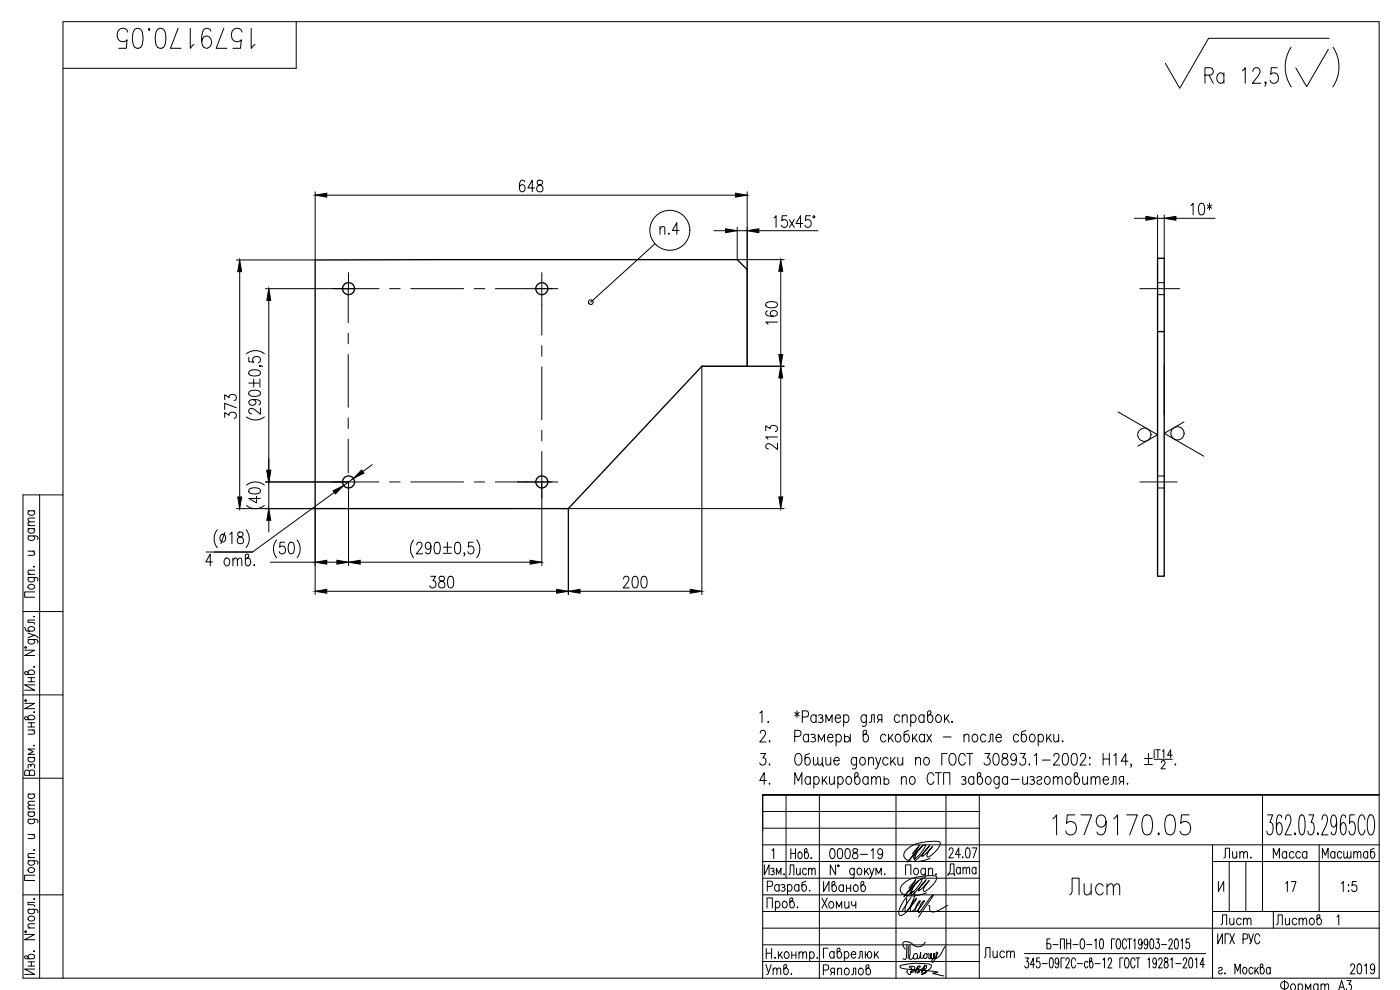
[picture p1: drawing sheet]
<svg xmlns="http://www.w3.org/2000/svg" width="420mm" height="297mm" viewBox="0 0 420 297" stroke-linecap="round" stroke-linejoin="round" font-family="sans-serif">
<defs><g id="words">
<g font-size="10.1">
<text x="33.9" y="15.9">1579170.05</text>
<text x="314.7" y="251.9">1579170.05</text>
</g>
<text font-size="9.3" x="319.6" y="269.9">Лист</text>
<g font-size="7.1">
<text x="154.5" y="58.9">648</text>
<text x="356.3" y="65.6">10*</text>
<text x="196.8" y="71.6">п.4</text>
<text x="234.2" y="98.4" transform="rotate(-90 234.2 98.4)">160</text>
<text x="72" y="126.6" transform="rotate(-90 72 126.6)">373</text>
<text x="234.2" y="136.2" transform="rotate(-90 234.2 136.2)">213</text>
<text x="60.7" y="171.1">4 отв.</text>
<text x="127.7" y="177.8">380</text>
<text x="185.9" y="177.8">200</text>
<text x="283.3" y="263.9">Дата</text>
</g>
<g font-size="6.6">
<text x="235.7" y="263.9">Лист</text>
<text x="247.6" y="258.9">0008-19</text>
<text x="245.9" y="268.8">Иванов</text>
<text x="384.5" y="268.8">17</text>
<text x="245.5" y="273.8">Хомич</text>
<text x="294.2" y="288.6">Лист</text>
</g>
<g font-size="6.2">
<text x="366.2" y="258.6">Лит.</text>
<text x="381" y="258.6">Масса</text>
<text x="395.5" y="258.6">Масштаб</text>
<text x="365.1" y="278.7">Лист</text>
<text x="382.1" y="278.7">Листов</text>
<text x="228.6" y="293.5">Утв.</text>
<text x="383.1" y="298.1">Фоpмат А3</text>
</g>
</g></defs>
<g fill="none" stroke="#000" stroke-width=".3">
<path d="M88.9 6.5v14h-70M387.5 14.2a10.7 10.7 0 0 0 0 11.9M398.7 14.8l-6.5 11.2-3.3-5.6M398.9 11.5h-36.2l-8.6 15-4.4-7.5M400.1 14.2a10.7 10.7 0 0 1-.1 11.9M361.6 22.5h1.6a1.13 1.13 0 0 0 .9-1.1 1.13 1.13 0 0 0-.9-1.1h-1.6v4.7M362.9 22.5l1.2 2.5M367.3 22.5a1.03 1.03 0 0 0-1-.7 1.03 1.03 0 0 0-.9 .7 1.56 1.56 0 0 0 1.2 2.5l.7-.7M367.3 21.9v3.1M372.8 21.2l.9-.9v4.7M376 21.4l.4-.9 1-.2a1.46 1.46 0 0 1 .2 2.5l-1.8 2.2h2.5M379.9 24.8l-.1 .2-.2-.2 .2-.3a.98 .98 0 0 1-.2 1.4"/>
<path d="M383.3 20.3h-1.8l-.2 2a1.36 1.36 0 0 1 1.8-.3 1.36 1.36 0 0 1 .6 1.7 1.27 1.27 0 0 1-1.1 1.3 1.27 1.27 0 0 1-1.4-.9M94.6 57.6v20.4h-23.7M98.1 58.6h122.6M224.2 57.6v52.3M196.6 73.1l-19.3 17.6M214.2 69.2h3.5M221.2 68.2v9.7h14.1M221.2 69.2h3M227.7 69.2h17.8M232.2 65.4l.7-.7v3.5M236.1 64.7h-1.3l-.2 1.5a1.07 1.07 0 0 1 1.5 .1 1.07 1.07 0 0 1 0 1.5 1.07 1.07 0 0 1-1.5 .1l-.1-.3M236.9 65.9l1.5 2.3"/>
<path d="M238.4 65.9l-1.5 2.3M240.9 67.1h-2l1.3-2.4v3.5M243.2 64.7h-1.4l-.1 1.5a1.07 1.07 0 0 1 1.5 .1 1.07 1.07 0 0 1 0 1.5 1.07 1.07 0 0 1-1.5 .1l-.1-.3M340.4 65.5h3.5M347.4 64.5v13M347.4 65.5h2M349.4 64.5v13M352.9 65.5h11.8M71.9 81.5v67.6M79.7 86.6h34M80.7 90.1v51M104.5 86.6v10.2"/>
<path d="M104.5 100v3.2M104.6 81.8v4.8M116.9 86.6h3.2M123.3 86.6h15.8M142.3 86.6h3.2M148.7 86.6h18.7M162.6 81.8v18.7M234.3 81.4v25M342.1 86.6h12M347.4 84.8h2M347.4 88.4h2M74 106.1a4.2 4.2 0 0 1 5.3 0"/>
<path d="M74.7 107.2v1.3l1.5 .2a1.07 1.07 0 0 1 .1-1.5 1.07 1.07 0 0 1 1.4 0 1.07 1.07 0 0 1 .1 1.5l-.3 .1M74.7 114.9h3M74.8 117.5a3.3 3.3 0 0 1 3.2 0l.2 .6a1.69 1.69 0 0 1-2 .8l-1.4-.4-.1-.4zM74.8 111.3a3.3 3.3 0 0 1 3.2 0l.2 .7a1.71 1.71 0 0 1-2 .8l-1.4-.4-.1-.4zM75.8 119.9a.92 .92 0 0 1 1 .9 1.04 1.04 0 0 1-1.3 .8 1.04 1.04 0 0 1-.7-1.3 2.97 2.97 0 0 1 3.2 0 .76 .76 0 0 1-.3 1.2M76.2 113.7v2.4M78 109.7l.2 .2-.2 .1-.2-.1 .2-.2 .8 .3M78 113.7v2.4M104.5 106.3v15.9M162.6 103.7v3.2M162.6 110.1v15.8M234.3 113.4v35.7"/>
<path d="M235.3 109.9h-24.7v68.5M349.4 109.5v15M74 125.1a4.2 4.2 0 0 0 5.3 0M78.2 122.4v1.9l-1.7-1.4a1 1 0 0 0-1.2-.4 1 1 0 0 0-.6 1.1l.3 .4 .5 .1M104.5 125.4v3.2M104.5 131.7v10.2M111.7 139.4l-2.8 2.1M162.6 135.5v13.9M162.6 129.1v3.2M335.5 123.6l11.9 6.8-5.9 3.5M355.3 126.6l-5.9 3.4 11.9 6.9M8.4 158.6h2"/>
<path d="M8.4 157.7h2M8.4 153.3h2M8.8 158.6a.67 .67 0 0 0-.4 .6 .67 .67 0 0 0 .4 .7 .85 .85 0 0 0 1.3-.1 .85 .85 0 0 0-.1-1.2M8.8 153.3a.67 .67 0 0 0-.4 .6 .67 .67 0 0 0 .4 .6 .85 .85 0 0 0 1.3 0 .85 .85 0 0 0-.1-1.2M10.4 156.6l-1.9 .1-.1 .4 .6 .6M10.4 155.4l-1.9 .1-.1 .5 .6 .6M11.9 148.5v145M18.9 148.5h-12v145h407v-287h-395v287M65.2 159a4.2 4.2 0 0 0 0 5.3M67.5 159.8l-1.2 3.3M70.9 152.6h23.7v25.8M71.5 159.8a.77 .77 0 0 0 .2 1.2 1.1 1.1 0 0 1 1.4 1 1.1 1.1 0 0 1-1.2 1.1 1.14 1.14 0 0 1-.7-1.4 1.14 1.14 0 0 1 1.3-.7 .77 .77 0 0 0 .3-1.2l-.4-.2z"/>
<path d="M73.9 159a4.2 4.2 0 0 1 0 5.3M74 151.7a4.2 4.2 0 0 0 5.3 0M74 145.5a4.2 4.2 0 0 1 5.3 0M74.8 146.7a3.3 3.3 0 0 1 3.2 0l.2 .7a1.71 1.71 0 0 1-2 .8l-1.4-.4-.1-.4zM77 148.9v2l-2.3-1.4h3.5M79.7 144.6h24.9v25.1M80.7 144.6v8M80.7 156.1v3.5M99.8 144.6h13.9M100.3 147.7l-24.5 17.9h-11.5M106.1 143.5l-3 2.2M116.9 144.6h3.2"/>
<path d="M123.3 144.6h15.8M142.3 144.6h3.2M148.7 144.6h18.7M155.3 144.6h10.4M162.6 144.6v25.1M168.1 152.6h67.2M170.6 152.6v25.8M342.1 144.6h11.2M347.4 146.4h2M347.4 142.8h2M8.4 173.3l2.7 .1a.59 .59 0 0 1 .2 .9M8.4 160.8l2.7 .1a.59 .59 0 0 1 .2 .9"/>
<path d="M8.4 172.3h2M8.4 165.4h2M8.5 175.6a.95 .95 0 0 1 1.3-.3 .95 .95 0 0 1 .5 1.2 .95 .95 0 0 1-1.3 .3 .95 .95 0 0 1-.5-1.2zM8.8 173.3l-.1 .1a.59 .59 0 0 0-.2 .9 .95 .95 0 0 0 1.3 .3 .95 .95 0 0 0 .5-1.1l-.3-.2M8.8 160.8l-.1 .1a.59 .59 0 0 0-.2 .9 .95 .95 0 0 0 1.3 .4 .95 .95 0 0 0 .5-1.2l-.3-.2M9.8 165.4l.6 .5-.1 .6-1.9 .1M10.1 170h.3zM10.4 177.6h-3v1.6h3M10.4 171.1l-1.9 .1-.1 .6 .6 .5M61.9 165.6h13.9M66.4 160.5a1.13 1.13 0 0 1 1.4 .7 1.13 1.13 0 0 1-.7 1.4 1.2 1.2 0 0 1-1.1-.8 1.2 1.2 0 0 1 .4-1.3zM68.9 160.3l.7-.7v3.5"/>
<path d="M81.1 168.7h13.5M83 162a4.2 4.2 0 0 0 0 5.4M85.4 162.7h-1.3l-.2 1.5a1.07 1.07 0 0 1 1.5 .1 1.07 1.07 0 0 1 0 1.4 1.07 1.07 0 0 1-1.5 .1l-.1-.3M86.9 162.9l.6-.2a1.71 1.71 0 0 1 .8 2l-.4 1.3-.6 .2a1.71 1.71 0 0 1-.8-2zM89.1 162a4.2 4.2 0 0 1 0 5.4M98.1 177.4h69M98.1 168.7h3M108.1 168.7h51M124.1 162a4.2 4.2 0 0 0 0 5.4M125.1 163.5l.1-.5 .4-.3h.5l.4 .3a1.3 1.3 0 0 1-.2 1.5l-1.4 1.7h1.9M129.3 163.8a.93 .93 0 0 1-.9 1.1 1.04 1.04 0 0 1-.8-1.3 1.04 1.04 0 0 1 1.3-.7 3 3 0 0 1 0 3.1l-.6 .2-.4-.2-.2-.3M130.7 162.9l.6-.2a1.71 1.71 0 0 1 .8 2l-.4 1.3-.6 .2a1.71 1.71 0 0 1-.8-2z"/>
<path d="M133.1 164.2h2.4M133.1 166h2.4M134.3 162.7v3M136.8 162.9l.7-.2a1.69 1.69 0 0 1 .8 2l-.4 1.3-.7 .2a1.71 1.71 0 0 1-.8-2zM139.5 166l-.2 .2-.1-.2 .1-.2 .2 .2-.3 .9M142 162.7h-1.3l-.2 1.5a1.14 1.14 0 0 1 1.9 .6 1.14 1.14 0 0 1-1.3 1.4l-.4-.2-.3-.5M143.1 162a4.2 4.2 0 0 1 0 5.4M174.1 177.4h33M6.9 183.5h12M7.4 195.1h3l-3 1.6h3M7.4 188.2l.3 .8 .4 .4h1.7l.5-.3a.95 .95 0 0 0-.5-1.1 .95 .95 0 0 0-1.3 .3 .64 .64 0 0 0 .3 1.1M7.5 194.1h.4v.3h-.4z"/>
<path d="M8.4 191.9l2.7 .1 .3 .3-.1 .6M8.4 189.9l2 .7-2 .7M8.8 191.9l-.3 .2a.65 .65 0 0 0 .3 1l.7 .1a.82 .82 0 0 0 .9-.9l-.4-.4M10.1 185h.3zM10.4 190.6l.9 .5 .1 .3M10.4 186.1h-2v.6l1.9 .2 .1 .4M6.9 208.5h12M7.4 211h3l-3 1.6h3M7.5 210.1h.4v.3h-.4zM8.4 201.9a1 1 0 0 1 1-.9 1 1 0 0 1 1 .9l-.6 .5h-2.1l-.3-.7 .4-.2 .3 .1 .7 .8M8.4 215.5a1 1 0 0 1 1-.9 1 1 0 0 1 1 .9l-.6 .4h-2.1l-.3-.6 .4-.3 .3 .1 .7 .8M8.4 203.3h2"/>
<path d="M8.4 204.6h2M8.4 219h2M8.4 216.9h2M8.4 218.1h2M9.4 203.3v1.3M9.4 216.9v1.2M9.8 219l.6 .6-.1 .6-1.9 .1M10.1 200.1h.3zM10.1 213.7h.3zM10.4 205.5h-3l3 1.6h-3M228 213.9l.7-.6v3.5M228.2 219.9l.1-.4 .4-.4h.5l.4 .4a1.26 1.26 0 0 1-.2 1.5l-1.4 1.6h1.9"/>
<path d="M230.5 216.5v.3zM238.5 213.8l1.4 1M239.2 213.3v2M239.9 213.8l-1.4 1M240.8 215.1h1.2a.96 .96 0 0 0 .7-.9 .96 .96 0 0 0-.7-.9h-1.2v3.5M244.9 215a.78 .78 0 0 0-.7-.6 .78 .78 0 0 0-.8 .6 1.06 1.06 0 0 0 0 1.3 1.06 1.06 0 0 0 1.3 .3l.2-.3M244.9 214.5v2.3M245.6 214.6a.85 .85 0 0 1 1.3 .4l-.4 .5h-.4M246.5 215.5a.68 .68 0 0 1 .6 .6 .68 .68 0 0 1-.6 .7l-.9-.2M247.9 216.8v-2.3l.9 1.8 .9-1.8v2.3M250.7 215.5h1.6v-.4a.75 .75 0 0 0-.7-.7 .75 .75 0 0 0-.8 .6 1.06 1.06 0 0 0 0 1.2 1.06 1.06 0 0 0 1.2 .4l.3-.3M253.2 215a.78 .78 0 0 1 .7-.6 .78 .78 0 0 1 .8 .6 1.06 1.06 0 0 1 0 1.2 1.06 1.06 0 0 1-1.3 .4l-.2-.3"/>
<path d="M253.2 214.5v3.4M260 215l-.1-.2a.68 .68 0 0 0-1.1-.2 1.24 1.24 0 0 0-.4 1.3 1.24 1.24 0 0 0 1.1 .9l.5-.5M260 214.5l-.1 3.1a.68 .68 0 0 1-1.1 .2M260.9 216.8l.6-.2 .1-2.1h.8v2.3M263.9 215.9l-.6 .9M264.7 215.9h-.8l-.4-.3-.2-.5 .3-.5 1.1-.1v2.3M270 215a.77 .77 0 0 0-.7-.6 .77 .77 0 0 0-.8 .6 1.06 1.06 0 0 0 0 1.2 1.06 1.06 0 0 0 1.2 .4l.3-.3M270.8 215.1l.7-.6 .6 .1 .2 2.2M270.8 214.5v2.3M272.6 219.1l-1.1 .5-.2 2.4a.75 .75 0 0 0 .7 .6 .75 .75 0 0 0 .8-.5 1.05 1.05 0 0 0 0-1.3 1.05 1.05 0 0 0-1.2-.3l-.3 .3M273.3 215a.78 .78 0 0 1 .8-.6 .78 .78 0 0 1 .7 .6 1.06 1.06 0 0 1 0 1.2 1.06 1.06 0 0 1-1.2 .4l-.3-.3M273.3 214.5v3.4"/>
<path d="M277.3 215a.77 .77 0 0 0-.7-.6 .77 .77 0 0 0-.7 .6 1.05 1.05 0 0 0-.1 1.3 1.05 1.05 0 0 0 1.3 .3l.2-.3M277.3 214.5v2.3M278.9 214.5a1.17 1.17 0 0 1 1.1 1.1 1.17 1.17 0 0 1-1.1 1.2l-.5-.7v-2.5l.4-.3h.4l.3 .5-.2 .3-.9 .9M281.2 214.6a.74 .74 0 0 1 1.2 .4 1.06 1.06 0 0 1 0 1.2 1.06 1.06 0 0 1-1.2 .4 1.42 1.42 0 0 1 0-2zM283.5 214.5v2.3M284 215.5l.9 1.3M284.8 214.5l-1.3 1.6M285.7 216.5v.3zM307.8 219.1l-1.1 .5-.2 2.4a.75 .75 0 0 0 .7 .6 .75 .75 0 0 0 .8-.5 1.05 1.05 0 0 0 0-1.3 1.05 1.05 0 0 0-1.2-.3l-.3 .3M6.9 233.5h12M8.4 238.2h2M8.4 227.3h2"/>
<path d="M8.8 238.2a.67 .67 0 0 0-.4 .7 .67 .67 0 0 0 .4 .6 .85 .85 0 0 0 1.3 0 .85 .85 0 0 0-.1-1.3M8.8 231.6l-.5-.6-.6 .1-.3 .5v1h3v-1a.82 .82 0 0 0-.8-.6 .82 .82 0 0 0-.8 .6v1M8.8 227.3a.67 .67 0 0 0-.4 .6 .67 .67 0 0 0 .4 .6 .85 .85 0 0 0 1.3 0 .85 .85 0 0 0-.1-1.2M9.3 229.7l.5-.5 .3 .1 .3 .4-.1 .8M9.3 230v-.3l-.5-.4a.73 .73 0 0 0-.3 1.2M10.1 223.7h.3zM10.4 224.7h-2l1.6 .8-1.6 .8h2M228.3 226.1h1.5l-.9 1.3a1.03 1.03 0 0 1 .9 1.6 1.03 1.03 0 0 1-1.8-.1M228.9 238.5h185h-185M228.9 238.5v55M230 234.2h-2l1.4-2.4v3.5M230.9 222.3v.3z"/>
<path d="M230.9 229.2v.4zM230.9 235v.3zM235.9 238.5v25M238.5 221h1.2a.95 .95 0 0 0 .7-1 .95 .95 0 0 0-.7-.9h-1.2v3.5M238.5 235.3v-3.5l1.1 2.5 1.1-2.5v3.5M239.1 226.2l.2-.1a1.53 1.53 0 0 1 1.4 2.1l-.2 .5a.93 .93 0 0 1-.9 .9 .93 .93 0 0 1-.9-.9 2.47 2.47 0 0 1 .4-2.5zM242.7 220.8a.78 .78 0 0 0-.8-.5 .78 .78 0 0 0-.7 .5 1.06 1.06 0 0 0-.1 1.3 1.06 1.06 0 0 0 1.3 .4l.3-.4M242.7 220.3v2.3M242.9 226.1l-1.2 .5-.1 2.3a.75 .75 0 0 0 .7 .7 .75 .75 0 0 0 .8-.5 1.06 1.06 0 0 0 0-1.3 1.06 1.06 0 0 0-1.2-.4l-.3 .3M243.2 233.5l-.3-.3a1.08 1.08 0 0 0-1.3 .4 1.08 1.08 0 0 0 .3 1.4l.1 .2a.74 .74 0 0 0 1.2-.4M243.2 233v2.3M243.3 220.5a.84 .84 0 0 1 1.4 .3l-.2 .3-.6 .2"/>
<path d="M244.1 227.2l.2 2.2 .5 .2 .6-.7M244.3 221.3a.68 .68 0 0 1 .5 .7 .68 .68 0 0 1-.5 .6l-1-.1M244.3 233.5l.2-.3a1.11 1.11 0 0 1 1.4 .6 1.11 1.11 0 0 1-.5 1.4 .74 .74 0 0 1-1.1-.4M244.3 233v3.5M245.4 227.2l.2 2.2 .5 .2 .7-.7M245.6 222.6v-2.3l.9 1.8 .9-1.8v2.3M245.9 238.5v55M246.8 227.2v2.4h.3v.5M246.8 233v2.3M247.3 234l1 1.3M247.9 227.2l.1 2.2 .7 .2 .6-.7M248.1 233l-1.3 1.7"/>
<path d="M248.4 221.3h1.6v-.3a.75 .75 0 0 0-.7-.7 .75 .75 0 0 0-.8 .5 1.07 1.07 0 0 0 0 1.3 1.07 1.07 0 0 0 1.2 .4l.3-.4M248.9 233l.2 2.2 .6 .1 .7-.6M249.3 227.2v2.4M250.3 228.2h1.6v-.3a.75 .75 0 0 0-.7-.7 .75 .75 0 0 0-.8 .5 1.06 1.06 0 0 0 0 1.3 1.06 1.06 0 0 0 1.2 .4l.3-.3M250.4 233v2.3M250.9 220.8a.77 .77 0 0 1 .8-.5 .77 .77 0 0 1 .7 .5 1.07 1.07 0 0 1 0 1.3 1.07 1.07 0 0 1-1.2 .4l-.3-.4M250.9 220.3v3.5M251.4 233.5a.77 .77 0 0 1 .8-.5 .77 .77 0 0 1 .7 .5 1.06 1.06 0 0 1 .1 1.3 1.06 1.06 0 0 1-1.3 .4l-.3-.4M251.4 233v3.5M253.4 221.3a.85 .85 0 0 1 1.4 0 .85 .85 0 0 1-.4 1.3h-.5l-.5-.3M253.4 220.3v2.3M254.3 233.2l.2-.2a1.17 1.17 0 0 1 1.1 1.2 1.17 1.17 0 0 1-1.1 1.1 1.38 1.38 0 0 1-.2-2.1z"/>
<path d="M255.2 220.3v2.3M257 227.7l-.1-.1a.68 .68 0 0 0-1-.2 1.24 1.24 0 0 0-.4 1.3 1.24 1.24 0 0 0 1 .9l.5-.5M257 227.2l-.1 3.2a.68 .68 0 0 1-1 .2M257 233a1.17 1.17 0 0 1 1.1 1.2 1.17 1.17 0 0 1-1.1 1.1l-.5-.6v-2.5l.4-.4h.4l.3 .5-.1 .4-1 .8M258.4 227.4a.76 .76 0 0 1 1.2 .3 1.06 1.06 0 0 1 0 1.3 1.06 1.06 0 0 1-1.2 .4 1.44 1.44 0 0 1 0-2zM259.6 220.3a1.17 1.17 0 0 1 1.1 1.2 1.17 1.17 0 0 1-1.1 1.1l-.6-.6v-2.5l.5-.4h.4l.2 .5-.1 .3-1 .9M260.5 233.5l-.2-.3a1.11 1.11 0 0 0-1.4 .6 1.11 1.11 0 0 0 .4 1.4 .74 .74 0 0 0 1.2-.4M260.5 233v2.3M260.7 227.9l.6-.7 .7 .2 .1 2.2M260.7 227.2v2.4M261.6 233.7l.7-.7 .5 .2 .1 2.1M261.6 233v2.3"/>
<path d="M262.8 227.2l.8 2.4 .8-2.4M262.9 233.7l.7-.7 .5 .2 .2 2.1M263.6 229.6l-.3 .6-.6 .5M265.3 234a.86 .86 0 0 1 1.4 0 .86 .86 0 0 1-.4 1.3h-.6l-.4-.3M265.3 233v2.3M265.9 220.8a.78 .78 0 0 0-.8-.5 .78 .78 0 0 0-.7 .5 1.07 1.07 0 0 0 0 1.3 1.07 1.07 0 0 0 1.2 .4l.3-.4M266.5 227.7a.78 .78 0 0 0-.7-.5 .78 .78 0 0 0-.8 .5 1.06 1.06 0 0 0 0 1.3 1.06 1.06 0 0 0 1.3 .4l.2-.3M266.7 220.3v2.3M267.2 221.3l.9 1.3M267.3 227.2v2.4M267.9 228.2l.9 1.4M268 220.3l-1.3 1.7"/>
<path d="M268.6 227.2l-1.3 1.7M268.9 238.5v55M269 220.5a1.13 1.13 0 0 1 1.5 .7 1.13 1.13 0 0 1-.8 1.4 1.2 1.2 0 0 1-1.1-.8 1.2 1.2 0 0 1 .4-1.3zM269.5 227.2l.1 2.2 .7 .2 .6-.7M270.5 233.7l.7-.7 .7 .2 .1 2.1M270.5 233v2.3M270.9 227.2v2.4M273.3 233.2a.74 .74 0 0 1 1.2 .3 1.06 1.06 0 0 1 .1 1.3 1.06 1.06 0 0 1-1.3 .4 1.45 1.45 0 0 1 0-2zM273.9 220.3v2.3M274.4 221.3l.9 1.3M274.8 227.9l.7-.7 .6 .2 .2 2.2M274.8 227.2v2.4"/>
<path d="M275.2 220.3l-1.3 1.7M277.5 220.8a.78 .78 0 0 0-.8-.5 .78 .78 0 0 0-.7 .5 1.06 1.06 0 0 0-.1 1.3 1.06 1.06 0 0 0 1.3 .4l.3-.4M277.5 220.3v2.3M277.6 227.4a.74 .74 0 0 1 1.2 .3 1.06 1.06 0 0 1 0 1.3 1.06 1.06 0 0 1-1.2 .4 1.42 1.42 0 0 1 0-2zM278.1 220.3l1.5 2.3M279.6 220.3l-1.5 2.3M280.3 232.7a.94 .94 0 0 0-1-.9 .94 .94 0 0 0-.9 .9l-.1 .5a1.53 1.53 0 0 0 1.3 2.1l.7-.8M280.6 231.8h1.9M281.6 231.8v3.5M283.1 221.1h2.4M283.2 235.3v-3.5h1.9v3.5M283.9 238.5v55"/>
<path d="M284.3 226.1h-1.7v3.5M285.3 226.2l.3-.1a1.53 1.53 0 0 1 1.3 2.1l-.1 .5a.94 .94 0 0 1-.9 .9 .94 .94 0 0 1-1-.9l-.1-.5a2.39 2.39 0 0 1 .5-2zM288.5 233.2a.84 .84 0 0 1 1.4 .3l-.4 .5h-.4M289.3 221l.7-.7 .7 .2 .1 2.1M289.3 220.3v2.3M289.5 234a.68 .68 0 0 1 .5 .7 .68 .68 0 0 1-.5 .6l-1-.1M289.7 226.9a.93 .93 0 0 0-.9-.9 .93 .93 0 0 0-.9 .9 2.2 2.2 0 0 0 .6 2.7 1 1 0 0 0 1.2-.9M290.1 226.1h1.9M291.1 226.1v3.5M292.1 220.5a.74 .74 0 0 1 1.2 .3 1.07 1.07 0 0 1 .1 1.3 1.07 1.07 0 0 1-1.3 .4 1.42 1.42 0 0 1 0-2zM292.2 233.5l-.2-.3a1.08 1.08 0 0 0-1.3 .4 1.08 1.08 0 0 0 .2 1.4l.2 .2a.74 .74 0 0 0 1.1-.4M292.2 233v2.3"/>
<path d="M293.9 233a1.17 1.17 0 0 1 1 1.2 1.17 1.17 0 0 1-1 1.1l-.6-.6v-2.5l.4-.4h.4l.3 .5-.2 .4-.9 .8M295.6 226.1h1.5l-.9 1.3a1.03 1.03 0 0 1 .9 1.6 1.03 1.03 0 0 1-1.8-.1M295.9 220.8a.78 .78 0 0 0-.8-.5 .78 .78 0 0 0-.7 .5 1.07 1.07 0 0 0 0 1.3 1.07 1.07 0 0 0 1.2 .4l.3-.4M296.1 233.2l.3-.2a1.17 1.17 0 0 1 1.1 1.2 1.17 1.17 0 0 1-1.1 1.1 1.38 1.38 0 0 1-.3-2.1zM296.5 222.6l.6-.1 .1-2.2h.8v2.3M298.4 226.2l.7-.1a1.68 1.68 0 0 1 .8 2l-.4 1.3-.7 .2a1.71 1.71 0 0 1-.8-2zM298.9 221.3h1.6v-.3a.75 .75 0 0 0-.6-.7 .75 .75 0 0 0-.8 .5 1.07 1.07 0 0 0-.1 1.3 1.07 1.07 0 0 0 1.2 .4l.3-.4M299.9 233.5l-.6-.5a1.17 1.17 0 0 0-1.1 1.2 1.17 1.17 0 0 0 1.1 1.1l.6-.5M299.9 233l-.2 3.2-.4 .3-.6-.2M300.9 226.2a.79 .79 0 0 0 .3 1.2 1.1 1.1 0 0 1 1.3 1 1.1 1.1 0 0 1-1.2 1.2 1.14 1.14 0 0 1-.6-1.4 1.14 1.14 0 0 1 1.3-.8 .7 .7 0 0 0 .4-.7 .7 .7 0 0 0-.6-.6zM302.4 233.5a.77 .77 0 0 0-.7-.5 .77 .77 0 0 0-.8 .5 1.06 1.06 0 0 0 0 1.3 1.06 1.06 0 0 0 1.2 .4l.3-.4M302.4 233v2.3"/>
<path d="M303.5 233.8h2.3M305.1 227.2a.94 .94 0 0 1-1 1 1.04 1.04 0 0 1-.8-1.3 1.04 1.04 0 0 1 1.4-.7 2.96 2.96 0 0 1 0 3.2l-.7 .2-.4-.2-.1-.3M305.7 220.8a.78 .78 0 0 0-.7-.5 .78 .78 0 0 0-.8 .5 1.07 1.07 0 0 0 0 1.3 1.07 1.07 0 0 0 1.3 .4l.2-.4M306.2 226.1h1.5l-.8 1.3a1.03 1.03 0 0 1 .9 1.6 1.03 1.03 0 0 1-1.8-.1M306.9 233l.2 2.2 .6 .1 .7-.6M308.4 233v2.3M308.9 229.2v.4zM309.1 233.2a.84 .84 0 0 1 1.3 .3l-.4 .5h-.4M309.3 220.5a.74 .74 0 0 1 1.2 .3 1.07 1.07 0 0 1 0 1.3 1.07 1.07 0 0 1-1.2 .4 1.42 1.42 0 0 1 0-2zM310 234a.68 .68 0 0 1 .5 .7 .68 .68 0 0 1-.5 .6l-.9-.1M310.4 226.7l.7-.6v3.5M311.2 233.5a.77 .77 0 0 1 .7-.5 .77 .77 0 0 1 .8 .5l-.4 .5-.7 .2a.63 .63 0 0 0-.3 1 .84 .84 0 0 0 1.4-.4"/>
<path d="M311.6 220.8a.78 .78 0 0 1 .7-.5 .78 .78 0 0 1 .8 .5 1.07 1.07 0 0 1 0 1.3 1.07 1.07 0 0 1-1.3 .4l-.2-.4M311.6 220.3v3.5M312.8 228.1h2.4M313.8 233.2a.74 .74 0 0 1 1.3 .3 1.06 1.06 0 0 1 0 1.3 1.06 1.06 0 0 1-1.3 .4 1.45 1.45 0 0 1 0-2zM314.1 220.3v2.3M314.7 221.3l.9 1.3M315.5 220.3l-1.4 1.7M316.1 233.7l.7-.7 .5 .2 .2 2.1M316.1 233v2.3M316.3 220.3l.1 2.2 .7 .1 .6-.6M316.3 226.9l.1-.5 .4-.3h.5l.4 .3a1.3 1.3 0 0 1-.2 1.5l-1.4 1.7h1.9M317.5 233.7l.6-.7 .6 .2 .1 2.1"/>
<path d="M317.7 220.3v2.3M318.9 222.3v.3zM319.2 226.2l.6-.1a1.68 1.68 0 0 1 .9 2l-.4 1.3-.7 .2a1.71 1.71 0 0 1-.8-2zM320.1 233.2a.74 .74 0 0 1 1.2 .3 1.06 1.06 0 0 1 .1 1.3 1.06 1.06 0 0 1-1.3 .4 1.45 1.45 0 0 1 0-2zM321.8 226.2l.7-.1a1.68 1.68 0 0 1 .8 2l-.4 1.3-.6 .2a1.71 1.71 0 0 1-.9-2zM322.9 233a1.17 1.17 0 0 1 1.1 1.2 1.17 1.17 0 0 1-1.1 1.1l-.5-.6v-2.5l.4-.4h.4l.2 .5-.1 .4-.9 .8M324.3 226.9l.1-.5 .4-.3h.5l.4 .3a1.29 1.29 0 0 1-.3 1.5l-1.3 1.7h1.9M324.9 233l.2 2.2 .6 .1 .7-.6M326.4 233v2.3M327.1 227.2v.4zM327.1 229.2v.4zM327.4 233.7l.7-.7 .6 .2 .1 2.1"/>
<path d="M327.4 233v2.3M328.8 233.7l.6-.7 .6 .2 .1 2.1M331.1 234h1.6v-.3a.75 .75 0 0 0-.7-.7 .75 .75 0 0 0-.8 .5 1.06 1.06 0 0 0 0 1.3 1.06 1.06 0 0 0 1.2 .4l.3-.4M331.1 226.1v3.5M331.1 227.7h1.8M332.9 226.1v3.5M333.4 235.3l.6-.1 .1-2.2h.8v2.3M334.3 226.7l.6-.6v3.5M336.4 234.5l-.5 .8M337.2 234.5l-1.1-.2-.2-.5 .2-.6 1.1-.2v2.3M338.4 235v.3zM338.5 228.4h-2l1.4-2.3v3.5"/>
<path d="M339.6 229.4l-.2 .2-.1-.2 .1-.2 .2 .2-.3 .8M343.5 227.6h2.4M343.5 229.4h2.4M344.7 226.1v3M346.4 225v2.4M346.4 227.8h5.4M346.8 225h1.4M347.5 225v2.4M348.5 228.8l.4-.6h.4l.4 .5-.3 .8-1 1.2h1.3M348.8 225.4l.5-.4v2.4M351.8 226.6h-1.4l.9-1.6v2.4M352.7 229.2v.4z"/>
<path d="M378.9 238.5v35M8.4 258.3l2.7 .1 .3 .3-.1 .6M8.4 245.8l2.7 .1 .3 .3-.1 .6M8.4 257.3h2M8.4 250.4h2M8.4 243.6h2M8.4 242.7h2M8.8 258.3l-.3 .2a.65 .65 0 0 0 .3 1l.7 .1a.82 .82 0 0 0 .9-.9l-.4-.4M8.8 245.8l-.3 .2a.65 .65 0 0 0 .3 1.1l.7 .1a.82 .82 0 0 0 .9-1l-.4-.4M8.8 243.6a.66 .66 0 0 0-.4 .6 .66 .66 0 0 0 .4 .7 .85 .85 0 0 0 1.3-.1 .85 .85 0 0 0-.1-1.2M9.8 250.4l.6 .5-.1 .6-1.9 .1M10.1 255h.3z"/>
<path d="M10.4 256.1l-1.9 .1-.1 .6 .6 .5M10.4 241.6l-1.9 .1-.1 .4 .6 .6M10.4 240.4l-1.9 .1-.1 .5 .6 .6M228.9 249.3v-10.8h65v55M228.9 253.5h185M228.9 248.5h65M228.9 258.5h65M228.9 243.5h65M229.4 259.5v3l1.4-3v3M231.7 255.2l.5-.6v3M237.3 254.6v3M237.3 256.1h1.4"/>
<path d="M238.7 254.6v3M239.7 255.8l.2-.2a1.02 1.02 0 0 1 .9 1 1.02 1.02 0 0 1-.9 1l-.5-.8zM241.8 255.6a1.02 1.02 0 0 1 .9 1 1.02 1.02 0 0 1-.9 1l-.4-.5v-2.2l.6-.3 .1 .8-.7 .7M250.8 259.5v3l-1.6-3v3M275.3 255.6l-3 3.1 1.7-2 1.9-3-2 2.5M276.7 253.8l-2 2.4-.5 .9 .1 .6 1.9-1.6 1.2-1.7 .4-.9-.9 .3-1.6 1.8-.7 1.6v1l3.1-2.8 1.3-1.7-1.7 1.9-.6 1.4 1.3-1 1.9-2.1-.9 1.1-.8 1.6 .2 .6 .9-.5 2.2-2.1 .6-1.1 .1-.6-.9-.5-2.4 .1-2.4 .3-2.2 .6-1.4 .8-1.2 1.2-.5 1 .3 1 1.3 .8 1.8 .3 1.7-.1 2.8-.8M284.8 255.1l.1-.4a.66 .66 0 0 1 1-.1 .66 .66 0 0 1 0 .9l-1.2 1.9h1.4M288.2 256.4h-1.5l1-2v3M290 254.5l.5-.1a1.88 1.88 0 0 1 .5 2.4l-.2 .5-.5 .1a2.47 2.47 0 0 1-.3-2.9zM291.7 254.4h1.4l-1 3M363.9 258.5h50M363.9 253.5v40"/>
<path d="M368.9 258.5v15M373.9 258.5v15M380.4 244.5h1.5l-.8 2.3h.4a2.84 2.84 0 0 1-.2 3.7l-.9-.3-.2-.8M384.7 245.3l-.2-.5-.4-.3-.6 .3a8.9 8.9 0 0 0 0 5.4l.5 .3a2.49 2.49 0 0 0 0-3.7l-.5 .3-.5 1.4M385.8 245.9l.3-1.1 .2-.3h.6a2.62 2.62 0 0 1 .1 3.1l-1.4 2.9h2M388.7 249.9v.6zM390.2 244.8l.4-.3 .7 .3a8.9 8.9 0 0 1 0 5.4l-.7 .3a3.9 3.9 0 0 1-.8-3.4zM392.8 244.5h1.5l-.8 2.3h.4a2.84 2.84 0 0 1-.3 3.7l-.8-.3-.3-.8M395.5 249.9v.6zM395.9 253.5v20M396.8 245.9l.2-1.1 .3-.3h.5a2.59 2.59 0 0 1 .2 3.1l-1.4 2.9h1.9M401.1 246.5l-.4 1.4-.5 .3a2.52 2.52 0 0 1 0-3.7l.5 .3a8 8 0 0 1 0 5.4l-.7 .3-.4-.3-.1-.6"/>
<path d="M403.9 245.3l-.2-.5-.4-.3-.6 .3a8.9 8.9 0 0 0 0 5.4l.5 .3a2.52 2.52 0 0 0 0-3.7l-.5 .3-.5 1.4M406.5 244.5h-1.4l-.1 2.6 .5-.6h.4a2.83 2.83 0 0 1 0 4l-.8-.3-.3-.8M409.6 245.9l-.1-.6a.83 .83 0 0 0-.5-.7 .83 .83 0 0 0-.9 .2 6.1 6.1 0 0 0 .3 5.7 1.22 1.22 0 0 0 1.2-1.4M411.2 244.5a1.22 1.22 0 0 1 1.2 1.4 5.3 5.3 0 0 1-.7 4.6 1.22 1.22 0 0 1-1.2-1.4 5.3 5.3 0 0 1 .7-4.6zM6.9 268.5h12M7.5 279.4h.4v.3h-.4zM8.4 272.8l2.7 .1a.59 .59 0 0 1 .2 1M8.4 278.4h2M8.5 260.7a.95 .95 0 0 1 1.3-.4 .95 .95 0 0 1 .5 1.1 .95 .95 0 0 1-1.3 .4 .95 .95 0 0 1-.5-1.1zM8.5 275.2a.95 .95 0 0 1 1.3-.3 .95 .95 0 0 1 .5 1.1 .95 .95 0 0 1-1.3 .4 .95 .95 0 0 1-.5-1.2zM8.8 272.8l-.1 .1a.59 .59 0 0 0-.2 1 .95 .95 0 0 0 1.3 .3 .95 .95 0 0 0 .5-1.2l-.3-.2M10.1 269.7h.3z"/>
<path d="M10.4 262.6h-3v1.6h3M10.4 277.2l-1.9 .1-.1 .6 .6 .5M10.4 270.8h-2v.6l1.9 .2 .1 .4M228.9 268.5h65M228.9 278.5h185M228.9 273.5h65M228.9 263.5h65M230.2 272.4v-3h1.6v3M230.3 266h1a.82 .82 0 0 0 .6-.8 .82 .82 0 0 0-.6-.8h-1v3M231.3 260.6a.61 .61 0 0 1 1 .3l-.3 .5h-.3M232 261.4l.3 .2v.6l-.3 .3-.7-.2M232.7 270.8l.2-.2a.97 .97 0 0 1 1.3 .6 .97 .97 0 0 1-.7 1.2h-.3l-.5-.4"/>
<path d="M232.7 270.4v3M233 262.5v-2l.7 1.6 .7-1.6v2M233.8 265.8a.67 .67 0 0 0-.6-.4 .67 .67 0 0 0-.6 .4 .85 .85 0 0 0 0 1.2 .85 .85 0 0 0 1.2 0M233.8 265.4v2M234.4 265.5a.73 .73 0 0 1 1.1 .3l-.3 .5h-.4M235.1 270.6a.97 .97 0 0 1 1.2 .6 .97 .97 0 0 1-.6 1.2 1.02 1.02 0 0 1-1-.7 1.02 1.02 0 0 1 .4-1.1zM235.2 266.3l.4 .5-.1 .3-.3 .3-.8-.2M236.3 265.8a.67 .67 0 0 1 .7-.4 .67 .67 0 0 1 .6 .4l.1 .7a.82 .82 0 0 1-.9 .9l-.5-.4M236.3 265.4v3M237.5 270.4a1 1 0 0 1 .9 1 1 1 0 0 1-.9 1l-.5-.6v-2.1l.7-.3 .3 .4-.2 .3-.8 .7M239.3 272.1v.3zM239.8 265.8a.67 .67 0 0 0-.7-.4 .67 .67 0 0 0-.6 .4 .85 .85 0 0 0 0 1.2 .85 .85 0 0 0 1.3 0"/>
<path d="M239.8 265.4v2M241.8 264.4l-.8 .3-.3 .4v1.7l.2 .4a.95 .95 0 0 0 1.2-.5 .95 .95 0 0 0-.4-1.2 .64 .64 0 0 0-1 .3M243 267.1v.3zM256.4 260.9l-.3-.3a.65 .65 0 0 0-1 .3l-.1 .7a.82 .82 0 0 0 .9 .9l.5-.4M256.4 260.5l-.1 2.7-.4 .3-.6-.1M257.5 260.6a.64 .64 0 0 1 1 .3 .91 .91 0 0 1 .1 1.1 .91 .91 0 0 1-1.1 .3l-.3-.7zM259.5 260.5v2M260.6 260.5l-1.1 1.4M260.9 260.5l.7 2 .7-2M262.9 262.5v-2l.8 1.6 .8-1.6v2M265.5 262.2v.3zM271.8 262.5v-3h1.6v3"/>
<path d="M272.1 269.6v1.5l-.5 1.7 .2 .8 1.3-1.4 1.2-2.8 .3-1.1-.3-.7-.5-.1-.8 .7-2.3 2.9-1 2.5 .1 .7 .3 .4 .9-.2 1-.9 2.6-3.1 .5-1-1.6 1.9-.2 1.9 .1 .2 .3-.1 .8-.6 1.3-1.7 .4-.9-.8 .7-.4 1-.4 1.2 .2 .3 .3-.1 1-1 1.3-2.1-.8 .7-.5 .9-.5 1.4 .1 .5 .2 .1 3.3-4.5 .9-.8-4.4 6.7M273.4 269.3l-2.7 4.1M274.3 265.9l-3 3.1 1.4-1.8 2.1-3.2-2 2.5M274.5 260.6a.65 .65 0 0 1 1 .3l.2 .7a.82 .82 0 0 1-1 .9l-.2-.2a1.23 1.23 0 0 1 0-1.7zM275.7 264.1l-2.1 2.4-.4 .9 .1 .7 1.9-1.7 1.3-1.8 .2-.8-1 .4-1.4 1.7-.8 1.6v1l3.1-2.8 1.3-1.7-1.6 1.9-.7 1.4 1.4-1.1 1.8-1.9-1 1.1-.7 1.4 .2 .7 .9-.4 2.2-2.2 .7-1.7-.7-.4h-2.2l-3 .4-1.7 .4-1.5 .9-1.4 1.2-.4 1 .2 1 1.1 .8 1.9 .3 2.3-.2 2.4-.7M277.7 260.9l-.2-.3a.64 .64 0 0 0-1 .3 .91 .91 0 0 0-.1 1.1 .91 .91 0 0 0 1.1 .3l.2-.2M277.7 260.5l-.1 2.7-.3 .3-.6-.1M278.6 261.1l.6-.6 .6 .1 .1 1.9M278.6 260.5v2M278.7 271.6l.3 .3 .1 1.2 .8 .5 1.6-.4 3-1.6M280.9 262.2v.3zM363.9 273.5h50"/>
<path d="M365.7 264.5v3l1.6-3v3M401.2 275.1l.6-.6v3M402.6 265.1l.5-.6v3M404.7 265.5v.3zM404.7 267.2v.3zM407 264.5h-1.1l-.1 1.3a.92 .92 0 0 1 1.2 .1 .92 .92 0 0 1 0 1.2 .92 .92 0 0 1-1.2 .1l-.2-.3M7.4 280.4h3l-3 1.6h3M8.4 287.2a1 1 0 0 1 1-.9 1 1 0 0 1 1 .9l-.6 .5h-2.1l-.3-.7 .4-.2 .3 .1 .7 .8M8.4 288.6h2M8.4 289.9h2M9.4 288.6v1.3M10.1 285.4h.3z"/>
<path d="M10.4 290.8h-3l3 1.6h-3M228.9 288.5h65M228.9 283.5h65M230 284.6v3M230 286h1.6M231.6 284.6v3M233.6 285.6v2M234.8 285.6l-1.2 1.4M235.7 285.7a.97 .97 0 0 1 1.2 .6 .97 .97 0 0 1-.7 1.3 1.03 1.03 0 0 1-.9-.8 1.03 1.03 0 0 1 .4-1.1zM237.6 285.6v2M238.9 285.6v2M239.8 286.1l.6-.5 .4 .1 .1 1.9"/>
<path d="M239.8 285.6v2M240.9 286.1l.6-.5 .5 .1 .1 1.9M243 286l.2-.3a.97 .97 0 0 1 1.2 .7 .97 .97 0 0 1-.6 1.2h-.4l-.4-.5M243 285.6v3M245.3 287.3v.3zM247.1 291.1h1a.81 .81 0 0 0 .6-.8 .81 .81 0 0 0-.6-.8h-1v3M248.5 284.5h-1.4v3M249.7 291.8l-.4 .7M250.3 285.9a.66 .66 0 0 0-.6-.4 .66 .66 0 0 0-.6 .4 .85 .85 0 0 0 0 1.2 .85 .85 0 0 0 1.2 0M250.3 285.5v2M250.4 291.8h-.7l-.3-.3-.1-.4 .2-.5 .9-.1v2M251.3 291.1l.6-.6 .6 .1 .1 1.9"/>
<path d="M251.3 290.5v2M251.7 285.5a1 1 0 0 1 .9 1 1 1 0 0 1-.9 1l-.5-.6v-2.1l.7-.3 .2 .4-.1 .3-.8 .7M253.4 285.9a.67 .67 0 0 1 .6-.4 .67 .67 0 0 1 .7 .4 .91 .91 0 0 1 0 1.1 .91 .91 0 0 1-1.1 .3l-.2-.2M253.4 285.5v3M253.7 290.6a.97 .97 0 0 1 1.3 .7 .97 .97 0 0 1-.7 1.2 1.02 1.02 0 0 1-.9-.7 1.02 1.02 0 0 1 .3-1.2zM255.5 286.3h1.3l-.2-.7a.64 .64 0 0 0-1 .3 .91 .91 0 0 0-.1 1.1 .91 .91 0 0 0 1.1 .3l.2-.2M255.6 292.5l.4-.1 .1-1.9h.7v2M257.5 287.5l.5-.2 .1-1.8h.7v2M258 290.6a.97 .97 0 0 1 1.2 .7 .97 .97 0 0 1-.7 1.2 1.03 1.03 0 0 1-.9-.7 1.03 1.03 0 0 1 .4-1.2zM259.7 286.5l.6-.2a.79 .79 0 0 1 .8-.8 1.08 1.08 0 0 1 .5 1.1 1.08 1.08 0 0 1-.8 .9l-.4-.4-.1-.6M259.7 285.5v2M260.4 290.5a1 1 0 0 1 .9 1 1 1 0 0 1-.9 1l-.5-.6v-2.1l.7-.3 .2 .4-.1 .3-.8 .7"/>
<path d="M262.4 285.5v2M262.9 286.3l.8 1.2M263.6 285.5l-1.2 1.4M272.2 283.3l-.3 4.2-.3 .4-.6-.3M272.6 283.9l-.1 3.7M273.1 283.4l-.1 4.4h.5l.4-.3 .7-1.4h.4l.3 .3v.8l-.4 .5h-.6l-.2-.7M273.3 290.5l-.4-.3 .3-.3h.8l.5 .3-.4 .9-.9 .6h.6l1.2-.9 .4-.9-.8 2 .9-1.8 .6-.3v.4l-.8 .5 .7 .6-.1 .3-.5 .3h-.2l1.9-1.6 .5-.7-1 2.2 1-1.9 .3-.2 .1 .7-.9 .5 .6 .2 .3 .7-1.4 .6 2.5-1.7 .4-1-.7-.4-4.3-.3-2.7 .3-1.7 .6 .3 .5 1.7 .4 9.2 .8-1.4 .5 3.4 .7M273.7 290.2l-.6 2.2-.5-.1-.5-.8 .3-.2M277.3 286.7l.1 .8h.6l.2-.7v-.6l-.3-.1-.4 .2-.6 1.2h-.5l-.1-1.7-.4 1.7-.4 .1-.2-.4M277.7 282.7l-1 1.1-1.1 .3-1-.3-1.8-1.1-1.5-.1-.3 .3v.7l.8 1.2M283.6 284l-1.7 2.9-2.1 1-.1 .4 .2 .5 1.1-1.4v-1.6h.4v.4l-.8 1.4-.3-.2v-1.4l-.3 1.6-.6-.1v-1.4v1.3l-.3 .2-.4-.1 .1-1.3-.6 .2M307.4 286.1h54.4"/>
<path d="M307.7 287.4h1l-.6 1.2a.97 .97 0 0 1 .7 .9 .97 .97 0 0 1-.8 .9l-.4-.6M310.5 289.4h-1.2l.8-2v3M312 287.4h-.9v1.3a.53 .53 0 0 1 .8-.1l.3 .7-.3 1a.56 .56 0 0 1-.6 .1 .56 .56 0 0 1-.3-.6M312.8 289.1h1.5M315.2 281.7h-1v3l1-.1 .2-.5-.2-.8-1-.2M315.2 287.6l.4-.2a2.44 2.44 0 0 1 0 3h-.2a2.78 2.78 0 0 1-.2-2.8zM316 283.4h1.6M317.7 288.4l-.5 .9a1.02 1.02 0 0 1-.6-1 1.02 1.02 0 0 1 .6-.9 2.29 2.29 0 0 1 0 3l-.4-.1-.1-.3M318.2 284.7v-3h1.2v3M319.5 287.4h-1.1v3M319.9 288.1l.1-.4a.61 .61 0 0 1 .9 0 .61 .61 0 0 1-.1 .9l-1 1.8h1.2M320.1 281.7v3"/>
<path d="M320.1 283.1h1.2M321.3 281.7v3M322 283.4h1.6M322.8 288.1l-.3-.5-.5-.2a2.38 2.38 0 0 0 0 3 .69 .69 0 0 0 .8-.7M323.3 289.1h1.6M324.5 281.9l.2-.2a1.3 1.3 0 0 1 .8 1.9l-.1 .4a.6 .6 0 0 1-.2 .6 .6 .6 0 0 1-.7 0l-.4-1zM326.1 283.4h1.6M326.5 288.8l-.4-.4a1.07 1.07 0 0 0-.7 1 1.07 1.07 0 0 0 .7 1l.4-.4M327.3 288.4a1.07 1.07 0 0 1 .7 1 1.07 1.07 0 0 1-.7 1l-.3-.6v-2.1l.3-.3 .3 .2a.76 .76 0 0 1-.4 1l-.2 .2M328.5 282.3l.5-.6v3M328.6 289.1h1.6M330.2 281.9l.5-.2a2.39 2.39 0 0 1 0 3h-.2a2.78 2.78 0 0 1-.3-2.8z"/>
<path d="M331 288l.5-.6v3M332.6 288.1l.1-.4a.61 .61 0 0 1 .9 0 .61 .61 0 0 1-.1 .9l-1 1.8h1.2M334.6 281.7h-1v3M335.3 281.9l.2-.2a1.32 1.32 0 0 1 .8 1.9l-.1 .4a.6 .6 0 0 1-.3 .6 .6 .6 0 0 1-.6 0l-.3-1zM337.1 287.4h-1v3M337.8 287.6l.2-.2a1.33 1.33 0 0 1 .8 1.9v.4a.61 .61 0 0 1-.3 .6 .61 .61 0 0 1-.7 0l-.3-1zM338.1 282.4a.61 .61 0 0 0-.6-.7 .61 .61 0 0 0-.6 .7v1.6a.61 .61 0 0 0 .3 .6 .61 .61 0 0 0 .7 0l.2-.6M338.4 281.7h1.2M339 281.7v3M340.2 282.3l.4-.6v3M340.6 288.1a.62 .62 0 0 0-.6-.7 .62 .62 0 0 0-.6 .7v1.6a.61 .61 0 0 0 .3 .6 .61 .61 0 0 0 .7 0l.2-.6M340.9 287.4h1.2"/>
<path d="M341.5 287.4v3M342.8 282.7l-.6 .9a1.02 1.02 0 0 1-.6-1 1.02 1.02 0 0 1 .6-.9 2.24 2.24 0 0 1 0 3l-.4-.1-.1-.3M344.5 282.7l-.6 .9a1.02 1.02 0 0 1-.5-1 1.02 1.02 0 0 1 .5-.9 2.24 2.24 0 0 1 0 3l-.4-.1-.1-.3M344.5 288l.4-.6v3M345.3 281.9l.4-.2a2.39 2.39 0 0 1 0 3h-.1a2.81 2.81 0 0 1-.3-2.8zM347 281.7h.9l-.5 1.1a.97 .97 0 0 1 .6 1 .97 .97 0 0 1-.8 .9l-.4-.6M347.1 288.4l-.5 .9a1.02 1.02 0 0 1-.7-1 1.02 1.02 0 0 1 .7-.9 2.29 2.29 0 0 1 0 3l-.5-.1-.1-.3M347.7 288.1l.1-.4a.61 .61 0 0 1 .9 0 .61 .61 0 0 1 0 .9l-1 1.8h1.2M348.6 283.4h1.5M349.5 287.6v.2a.82 .82 0 0 0 .8 1l.3 1-.5 .6a.93 .93 0 0 1-.8-1 .93 .93 0 0 1 .9-.8l.3-.5-.1-.5zM350.8 282.4l.1-.4a.61 .61 0 0 1 .9-.1 .61 .61 0 0 1-.1 .9l-1 1.9h1.2M351.3 288l.5-.6v3"/>
<path d="M352.7 281.9l.4-.2a2.39 2.39 0 0 1 0 3h-.1a2.78 2.78 0 0 1-.3-2.8zM352.9 289.1h1.5M354.4 282.3l.4-.6v3M355.1 288.1l.1-.4a.61 .61 0 0 1 .9 0 .61 .61 0 0 1 0 .9l-1.1 1.8h1.2M356.9 281.7h-.9l-.1 1.3 .1-.2a.57 .57 0 0 1 1 .3l.1 .8-.3 .7a.55 .55 0 0 1-.6 .1 .55 .55 0 0 1-.3-.6M357 287.6l.4-.2a2.4 2.4 0 0 1 0 3h-.1a2.75 2.75 0 0 1-.3-2.8zM358.7 288l.4-.6v3M361.5 289.4h-1.3l.8-2v3M365.5 280.2v3l1.4-3v3M365.7 290.7a.56 .56 0 0 1 .6-.5 .56 .56 0 0 1 .5 .5l-.1 .3-.9 .4a.58 .58 0 0 0 .1 .8 .58 .58 0 0 0 .8-.1l.1-.3M367.6 291.9v.3zM368.9 280.2h-1.2v3"/>
<path d="M369.1 280.2l1.4 3M370.5 280.2l-1.4 3M370.6 292.2v-3l.8 2.2 .8-2.2v3M373.1 281.8h.9a.85 .85 0 0 0 .5-.8 .85 .85 0 0 0-.5-.8h-.9v3M373.2 290.4l.2-.2a1.02 1.02 0 0 1 .8 1 1.02 1.02 0 0 1-.8 1l-.5-.8zM374.8 280.2l.7 2.4M376 290.7l-.4-.5a1.02 1.02 0 0 0-.8 1 1.02 1.02 0 0 0 .8 1l.4-.4M376.2 280.2l-.8 2.7-.4 .3M376.6 290.2v2M377 291.1l.7 1.1M377.6 290.2l-1 1.5M378.1 280.9a.71 .71 0 0 0-.7-.7 .71 .71 0 0 0-.7 .7v1.6a.71 .71 0 0 0 .7 .7 .71 .71 0 0 0 .7-.7"/>
<path d="M378.6 290.2a1.02 1.02 0 0 1 .8 1 1.02 1.02 0 0 1-.8 1l-.4-.5v-2.2l.3-.3 .4 .2a.74 .74 0 0 1-.5 1l-.2 .3M381.2 290.7l-.4-.5a1.02 1.02 0 0 0-.8 1 1.02 1.02 0 0 0 .8 1l.4-.4M381.2 290.2v2M405.4 289.9l.1-.4a.66 .66 0 0 1 .9-.1 .66 .66 0 0 1 .1 1l-1.2 1.8h1.4M407.6 289.3l.5-.1a2.16 2.16 0 0 1 0 3h-.2a1.88 1.88 0 0 1-.5-2.4zM409.6 289.8l.5-.6v3M412.6 290.2l-.3 .7a.88 .88 0 0 1-1.1-.6 .88 .88 0 0 1 .7-1.1h.1a2.01 2.01 0 0 1 0 3l-.5-.1-.1-.3"/>
<circle cx="201" cy="69.1" r="6"/>
<circle cx="244.2" cy="65.1" r=".31"/>
<circle cx="177.3" cy="90.7" r=".7"/>
<circle cx="343.4" cy="130.4" r="1.98"/>
<circle cx="353.4" cy="130" r="1.98"/>
</g>
<g fill="none" stroke="#000" stroke-width=".4">
<path d="M347.4 77.5h2v95.4h-2zM347.4 99.5h2M94.5 152.6h76.1l40-42.7h13.6v-29l-3-3-126.6 .1v74.6"/>
<circle cx="104.6" cy="86.6" r="1.8"/>
<circle cx="162.6" cy="86.6" r="1.8"/>
<circle cx="104.6" cy="144.6" r="1.8"/>
<circle cx="162.6" cy="144.6" r="1.8"/>
</g>
<g fill="#000" stroke="#000" stroke-width=".3">
<path d="M94.6 58.6l3.5-.6v1.1zM220.7 58l3.5 .6-3.5 .5zM217.7 68.6l3.5 .6-3.5 .6zM224.2 69.2l3.5-.6v1.2zM343.9 64.9l3.5 .6-3.5 .6zM349.4 65.5l3.5-.6v1.2zM71.9 78l.6 3.5h-1.1zM80.7 86.6l.5 3.5h-1.1zM234.3 77.9l.6 3.5h-1.2zM233.7 106.4h1.2l-.6 3.5zM234.3 109.9l.6 3.5h-1.2zM71.4 149.1h1.1l-.6 3.5z"/>
<path d="M80.7 152.6l.5 3.5h-1.1zM80.1 141.1h1.1l-.5 3.5zM100 147.3l3.1-1.6-2.4 2.5zM108.5 141l.7 1-3.1 1.5zM233.7 149.1h1.2l-.6 3.5zM94.6 177.4l3.5-.6v1.2zM94.6 168.7l3.5-.6v1.2zM101.1 168.1l3.5 .6-3.5 .6zM104.6 168.7l3.5-.6v1.2zM159.1 168.1l3.5 .6-3.5 .6zM167.1 176.8l3.5 .6-3.5 .6zM170.6 177.4l3.5-.6v1.2z"/>
<path d="M207.1 176.8l3.5 .6-3.5 .6z"/>
</g>
<use href="#words"/>
</svg>
